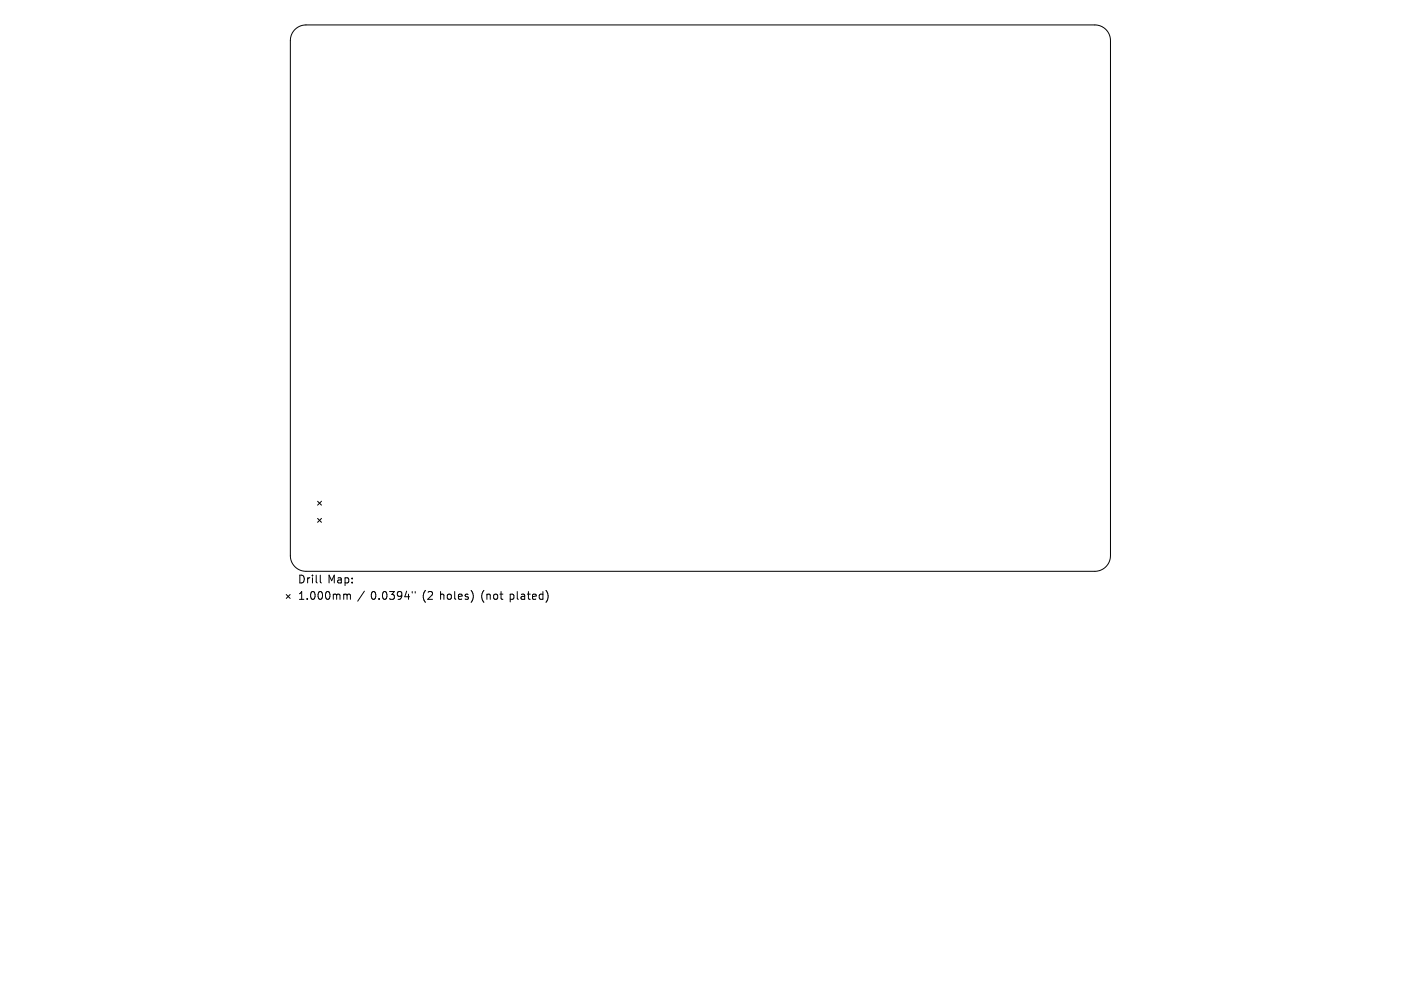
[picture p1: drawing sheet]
<svg xmlns="http://www.w3.org/2000/svg" width="297mm" height="210mm" viewBox="0 0 297 210" stroke-linecap="round" stroke-linejoin="round" font-family="sans-serif">
<defs><g id="words">
<g font-size="2.3">
<text x="63.2" y="123.9">Drill Map:</text>
<text x="63.2" y="127.4">1.000mm / 0.0394&quot; (2 holes) (not plated)</text>
</g>
</g></defs>
<g fill="none" stroke="#000" stroke-width=".21">
<path d="M62.6 6.2a3.3 3.3 0 0 1 2.3-.9h167.2a3.3 3.3 0 0 1 3.3 3.3v109.3a3.3 3.3 0 0 1-3.3 3.3h-167.2a3.3 3.3 0 0 1-3.3-3.3v-109.3a3.3 3.3 0 0 1 1-2.4zM67.3 106.3l.9 .9M67.3 110l.9 .8M68.2 106.3l-.9 .9M68.2 110l-.9 .8M60.7 126.1l.8 .9M61.5 126.1l-.8 .9M73.3 122.6h.3l.3 .3v.6l-.6 .2M74.7 123.5v.2M74.7 122.7v.1M105 126.1h.4l.1 .3-.1 .6-.4 .2M106 126.1h.6"/>
<path d="M106.2 125.5v1.4l.4 .3M108.2 126.1h.4l.4 .3-.2 .7h-.6M108.2 126.1v1.6M109.7 125.5v1.4l.2 .3M110.5 126.1h.7v1.1M111.2 126.5h-.5a.33 .33 0 0 0-.3 .3 .33 .33 0 0 0 .3 .4l.5-.1M111.8 126.1h.6M112 125.5v1.4l.4 .3M112.9 126.6l.8-.1-.1-.4h-.5l-.2 .2 .1 .8h.6M115.1 126.1h-.5l-.3 .3 .2 .7h.6M115.1 125.5v1.7M115.7 125.3a1.9 1.9 0 0 1 0 2.5"/>
</g>
<use href="#words"/>
</svg>
